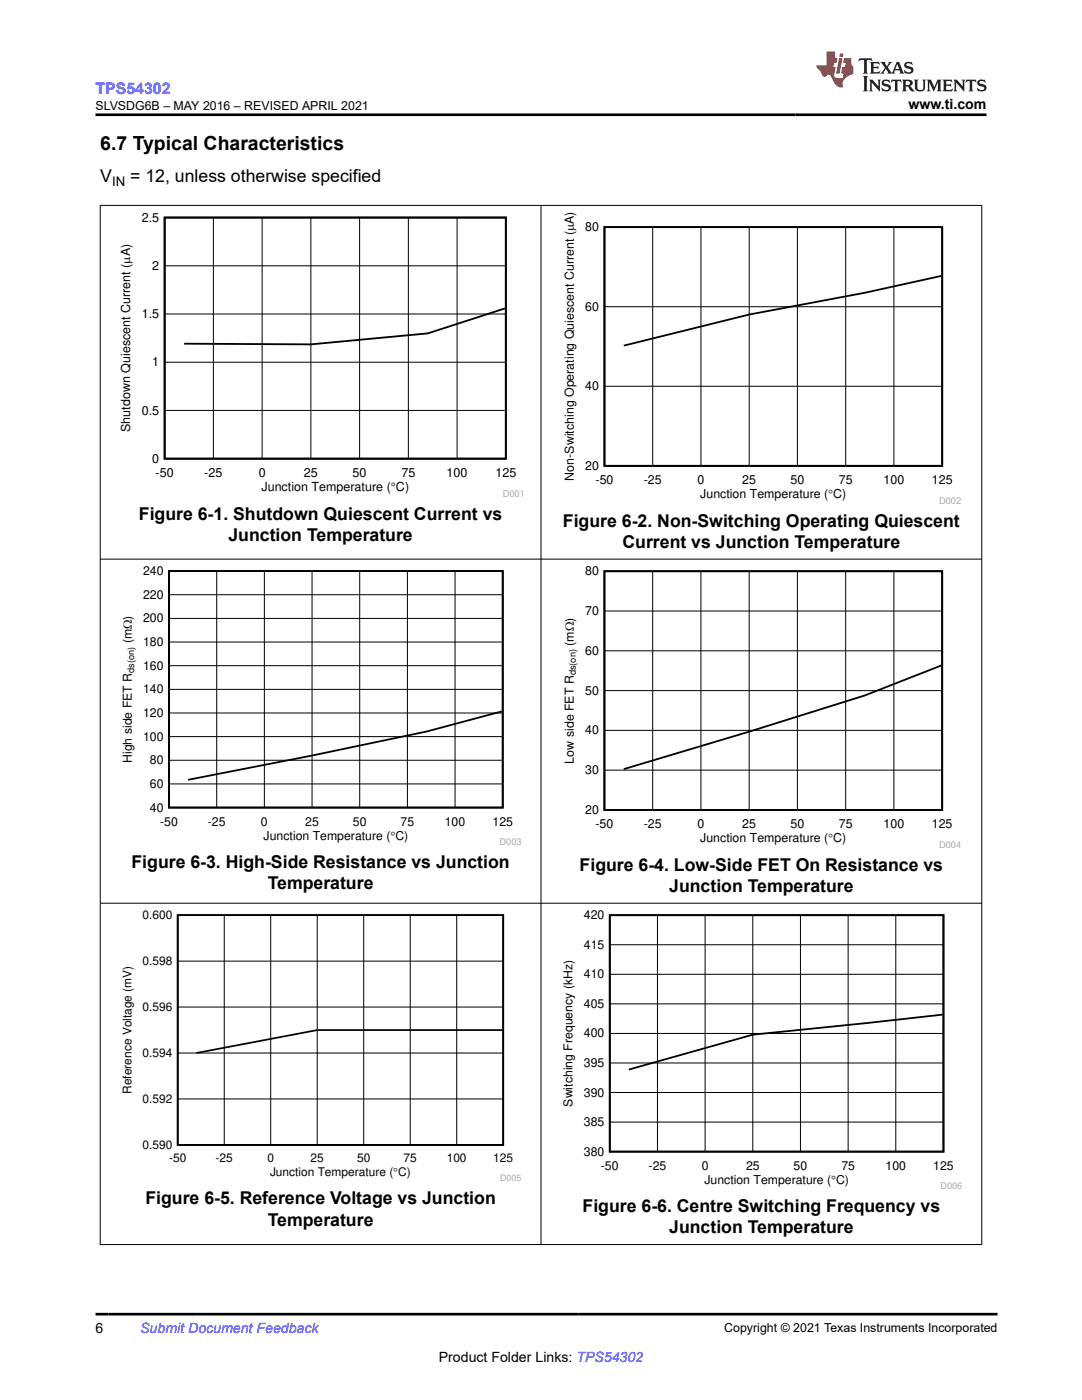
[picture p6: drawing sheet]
<svg xmlns="http://www.w3.org/2000/svg" width="216mm" height="279mm" viewBox="0 0 216 279" stroke-linecap="round" stroke-linejoin="round" font-family="sans-serif">
<defs><g id="words">
<text font-size="3.9" x="20" y="29.9">6.7 Typical Characteristics</text>
<g font-size="3.5">
<text x="20" y="36.4">V</text>
<text x="26" y="36.4">= 12, unless otherwise specified</text>
<text x="27.7" y="103.8">Figure 6-1. Shutdown Quiescent Current vs</text>
<text x="112.3" y="105.1">Figure 6-2. Non-Switching Operating Quiescent</text>
<text x="45.6" y="108">Junction Temperature</text>
<text x="124.2" y="109.4">Current vs Junction Temperature</text>
<text x="26.2" y="173.3">Figure 6-3. High-Side Resistance vs Junction</text>
<text x="115.7" y="173.8">Figure 6-4. Low-Side FET On Resistance vs</text>
<text x="53.4" y="177.5">Temperature</text>
<text x="133.5" y="178">Junction Temperature</text>
<text x="29" y="240.4">Figure 6-5. Reference Voltage vs Junction</text>
<text x="53.4" y="244.6">Temperature</text>
<text x="116.2" y="241.9">Figure 6-6. Centre Switching Frequency vs</text>
<text x="133.5" y="246.2">Junction Temperature</text>
</g>
<text font-size="3.2" fill="#00f" x="19" y="18.7">TPS54302</text>
<g font-size="2.8">
<text x="181.3" y="21.8">www.ti.com</text>
<text x="19" y="266.1">6</text>
<text x="87.6" y="271.7">Product Folder Links: TPS54302</text>
</g>
<text font-size="2.8" fill="#00f" x="28" y="266.1">Submit Document Feedback</text>
<text font-size="2.6" x="22.4" y="37.1">IN</text>
<g font-size="2.5">
<text x="19" y="21.9">SLVSDG6B – MAY 2016 – REVISED APRIL 2021</text>
<text x="28.3" y="44.2">2.5</text>
<text x="116.8" y="46.1">80</text>
<text x="30.4" y="53.9">2</text>
<text x="28.3" y="63.5">1.5</text>
<text x="116.8" y="62">60</text>
<text x="30.4" y="73.1">1</text>
<text x="116.8" y="77.9">40</text>
<text x="28.3" y="82.7">0.5</text>
<text x="26" y="86.2" transform="rotate(-90 26 86.2)">Shutdown Quiescent Current (PA)</text>
<text x="30.4" y="92.4">0</text>
<text x="31" y="95.2">-50</text>
<text x="40.8" y="95.2">-25</text>
<text x="51.6" y="95.2">0</text>
<text x="60.6" y="95.2">25</text>
<text x="70.4" y="95.2">50</text>
<text x="80.1" y="95.2">75</text>
<text x="89.1" y="95.2">100</text>
<text x="98.9" y="95.2">125</text>
<text x="114.5" y="95.9" transform="rotate(-90 114.5 95.9)">Non-Switching Operating Quiescent Current (PA)</text>
<text x="116.8" y="93.8">20</text>
<text x="52.2" y="98.1">Junction Temperature (qC)</text>
<text x="118.8" y="96.6">-50</text>
<text x="128.5" y="96.6">-25</text>
<text x="139.2" y="96.6">0</text>
<text x="139.7" y="99.4">Junction Temperature (qC)</text>
<text x="148.1" y="96.6">25</text>
<text x="157.7" y="96.6">50</text>
<text x="167.4" y="96.6">75</text>
<text x="176.3" y="96.6">100</text>
<text x="185.9" y="96.6">125</text>
<text x="116.8" y="114.8">80</text>
<text x="116.8" y="122.8">70</text>
<text x="114.5" y="128.9" transform="rotate(-90 114.5 128.9)">(m:)</text>
<text x="116.8" y="130.7">60</text>
<text x="116.8" y="138.6">50</text>
<text x="116.8" y="146.6">40</text>
<text x="114.5" y="152.4" transform="rotate(-90 114.5 152.4)">Low side FET R</text>
<text x="116.8" y="154.5">30</text>
<text x="116.8" y="162.4">20</text>
<text x="118.8" y="165.3">-50</text>
<text x="128.5" y="165.3">-25</text>
<text x="139.2" y="165.3">0</text>
<text x="148.1" y="165.3">25</text>
<text x="157.7" y="165.3">50</text>
<text x="167.4" y="165.3">75</text>
<text x="176.3" y="165.3">100</text>
<text x="185.9" y="165.3">125</text>
<text x="139.7" y="168.1">Junction Temperature (qC)</text>
<text x="144.5" y="265.8">Copyright © 2021 Texas Instruments Incorporated</text>
</g>
<g font-size="2.4">
<text x="28.6" y="119.5">220</text>
<text x="28.6" y="114.8">240</text>
<text x="28.6" y="124.2">200</text>
<text x="26.3" y="128.4" transform="rotate(-90 26.3 128.4)">(m:)</text>
<text x="28.6" y="128.9">180</text>
<text x="28.6" y="133.7">160</text>
<text x="28.6" y="143.1">120</text>
<text x="28.6" y="138.4">140</text>
<text x="28.6" y="147.8">100</text>
<text x="26.3" y="152.3" transform="rotate(-90 26.3 152.3)">High side FET R</text>
<text x="29.9" y="152.5">80</text>
<text x="29.9" y="157.3">60</text>
<text x="29.9" y="162">40</text>
<text x="32" y="164.8">-50</text>
<text x="41.5" y="164.8">-25</text>
<text x="52.1" y="164.8">0</text>
<text x="52.6" y="167.6">Junction Temperature (qC)</text>
<text x="60.9" y="164.8">25</text>
<text x="70.4" y="164.8">50</text>
<text x="79.9" y="164.8">75</text>
<text x="88.8" y="164.8">100</text>
<text x="98.3" y="164.8">125</text>
<text x="28.5" y="183.4">0.600</text>
<text x="116.5" y="183.5">420</text>
<text x="116.5" y="189.3">415</text>
<text x="28.5" y="192.6">0.598</text>
<text x="116.5" y="195.3">410</text>
<text x="28.5" y="201.8">0.596</text>
<text x="116.5" y="201.1">405</text>
<text x="116.5" y="207">400</text>
<text x="28.5" y="210.9">0.594</text>
<text x="116.5" y="212.9">395</text>
<text x="26.2" y="218.3" transform="rotate(-90 26.2 218.3)">Reference Voltage (mV)</text>
<text x="28.5" y="220.1">0.592</text>
<text x="114.3" y="220.8" transform="rotate(-90 114.3 220.8)">Switching Frequency (kHz)</text>
<text x="116.5" y="218.8">390</text>
<text x="116.5" y="224.7">385</text>
<text x="28.5" y="229.3">0.590</text>
<text x="33.7" y="232">-50</text>
<text x="43" y="232">-25</text>
<text x="53.4" y="232">0</text>
<text x="62" y="232">25</text>
<text x="71.2" y="232">50</text>
<text x="80.5" y="232">75</text>
<text x="89.1" y="232">100</text>
<text x="98.4" y="232">125</text>
<text x="116.5" y="230.6">380</text>
<text x="119.9" y="233.4">-50</text>
<text x="129.4" y="233.4">-25</text>
<text x="140" y="233.4">0</text>
<text x="148.9" y="233.4">25</text>
<text x="158.4" y="233.4">50</text>
<text x="167.9" y="233.4">75</text>
<text x="176.7" y="233.4">100</text>
<text x="186.2" y="233.4">125</text>
<text x="53.9" y="234.7">Junction Temperature (qC)</text>
<text x="140.6" y="236.2">Junction Temperature (qC)</text>
</g>
<text font-size="1.9" fill="#a8a8a8" x="100.3" y="99.1">D001</text>
<g font-size="1.8" fill="#a8a8a8">
<text x="187.4" y="100.5">D002</text>
<text x="99.7" y="168.6">D003</text>
<text x="187.4" y="169.2">D004</text>
<text x="99.8" y="235.7">D005</text>
<text x="187.6" y="237.3">D006</text>
</g>
<g font-size="1.8">
<text x="26.7" y="134.3" transform="rotate(-90 26.7 134.3)">ds(on)</text>
<text x="114.9" y="134.8" transform="rotate(-90 114.9 134.8)">ds(on)</text>
</g>
</g></defs>
<path d="M32.9 43.4h68v48.1h-68zM100.7 61.6l-15.3 4.9-23.4 2.2-25.3-.1" fill="none" stroke="#000" stroke-width=".36"/>
<path d="M32.9 53.1h68M42.6 43.4v48.1M52.3 43.4v48.1M62 43.4v48.1M71.8 43.4v48.1M81.5 43.4v48.1M91.2 43.4v48.1M32.9 72.3h68M32.9 62.7h68M32.9 81.9h68" fill="none" stroke="#000" stroke-width=".2"/>
<path d="M112.1 42.4h79.7v58.1h-79.7z" fill-rule="evenodd" fill="#fff"/>
<path d="M120.6 45.3h67.4v47.7h-67.4zM187.8 55.1l-15.2 3.3-23.1 4.4-25 6.2" fill="none" stroke="#000" stroke-width=".36"/>
<path d="M130.2 45.3v47.7M139.9 45.3v47.7M149.5 45.3v47.7M159.1 45.3v47.7M168.8 45.3v47.7M178.4 45.3v47.7M120.6 77.1h67.4M120.6 61.2h67.4" fill="none" stroke="#000" stroke-width=".2"/>
<path d="M24 113h80v55.7h-80z" fill-rule="evenodd" fill="#fff"/>
<path d="M33.7 114h66.6v47.2h-66.6zM100.1 142l-15 4-22.8 4.8-24.8 4.8" fill="none" stroke="#000" stroke-width=".36"/>
<g fill="none" stroke="#000" stroke-width=".2">
<path d="M33.7 118.7h66.6M43.2 114v47.2M52.8 114v47.2M62.3 114v47.2M71.8 114v47.2M81.3 114v47.2M90.8 114v47.2M33.7 137.6h66.6M33.7 132.8h66.6M33.7 128.1h66.6M33.7 123.4h66.6M33.7 156.4h66.6"/>
<path d="M33.7 151.7h66.6M33.7 147h66.6M33.7 142.3h66.6"/>
</g>
<path d="M112.1 113h79.7v56.2h-79.7z" fill-rule="evenodd" fill="#fff"/>
<path d="M120.6 114h67.4v47.6h-67.4zM187.8 132.8l-15.2 6-23.1 7.2-25 7.5" fill="none" stroke="#000" stroke-width=".36"/>
<path d="M130.2 114v47.6M139.9 114v47.6M149.5 114v47.6M159.1 114v47.6M168.7 114v47.6M178.4 114v47.6M120.6 137.8h67.4M120.6 129.9h67.4M120.6 121.9h67.4M120.6 153.7h67.4M120.6 145.8h67.4" fill="none" stroke="#000" stroke-width=".2"/>
<path d="M24 181.7h80v54.1h-80z" fill-rule="evenodd" fill="#fff"/>
<path d="M35.5 182.6h64.9v45.9h-64.9zM100.2 205.6h-36.9l-24.1 4.6" fill="none" stroke="#000" stroke-width=".35"/>
<path d="M35.5 191.8h64.9M44.7 182.6v45.9M54 182.6v45.9M63.3 182.6v45.9M72.6 182.6v45.9M81.9 182.6v45.9M91.1 182.6v45.9M35.5 219.3h64.9M35.5 210.2h64.9M35.5 201h64.9" fill="none" stroke="#000" stroke-width=".2"/>
<path d="M111.9 181.7h80.1v55.6h-80.1z" fill-rule="evenodd" fill="#fff"/>
<path d="M121.7 182.6h66.6v47.2h-66.6zM188.1 202.5l-37.9 4-24.7 7" fill="none" stroke="#000" stroke-width=".36"/>
<g fill="none" stroke="#000" stroke-width=".2">
<path d="M19.9 41h176.1M20 40.9v207.5M107.9 40.9v207.5M195.9 40.9v207.5M19.9 111.6h176.1M19.9 180.3h176.1M121.7 194.4h66.6M121.7 188.5h66.6M131.2 182.6v47.2M140.7 182.6v47.2M150.2 182.6v47.2M159.7 182.6v47.2"/>
<path d="M169.2 182.6v47.2M178.7 182.6v47.2M121.7 218h66.6M121.7 212.1h66.6M121.7 206.2h66.6M121.7 200.3h66.6M121.7 223.9h66.6M19.9 248.4h176.1"/>
</g>
<path d="M171.5 11.6l-.2 .6 .5-.2h.6v.1v2.2l-.2 .4h1l-.2-.4v-2.2v-.1h.5l.6 .2-.2-.6zM173.6 12.4l.2 .3v1.6l-.2 .4h1.9l.1-.6a1.08 1.08 0 0 1-1.3 .2v-.7h.6l.4 .2v-.7l-.4 .2h-.6v-.5l.2-.2a1 1 0 0 1 1 .3l-.1-.5zM175.7 12.4l.9 1.1-1 1.2h.9l-.2-.2 .5-.8 .4 .8-.2 .2h1.6l-.2-.2 .2-.5h.9l.1 .5-.1 .2h.9l-.2-.4-.8-1.9h-.5l-.9 2.1-.9-1.1 .9-1h-.8l.2 .2-.4 .6-.4-.6 .2-.2zM179 12.8l.4 1h-.7zM180.7 12.5a.65 .65 0 0 0-.2 .7 .65 .65 0 0 0 .6 .5l.6 .1 .1 .3a.79 .79 0 0 1-.7 .4 .79 .79 0 0 1-.7-.5l.1 .7 .2-.1a.93 .93 0 0 0 1.1 0 .93 .93 0 0 0 .4-.9 1.46 1.46 0 0 0-1.2-.6l-.1-.3a1.09 1.09 0 0 1 1.2 .2l-.2-.6-.1 .1-.5-.2zM172.2 15.2l.2 .4v2.2l-.2 .4h1l-.2-.4v-2.2l.2-.4zM173.4 15.9l.2 .4v1.5l-.2 .4h.8l-.3-.4 .1-1.3 1.6 1.8v-2l.2-.4h-.7l.1 .2 .1 1.1-1.2-1.3zM176.2 16a.65 .65 0 0 0-.2 .8 .65 .65 0 0 0 .6 .4l.6 .2 .1 .2a.79 .79 0 0 1-.7 .4 .79 .79 0 0 1-.7-.5l.1 .7 .2-.1a.93 .93 0 0 0 1.1 .1 .93 .93 0 0 0 .4-1 1.46 1.46 0 0 0-1.2-.5l-.1-.4a1.09 1.09 0 0 1 1.2 .2l-.1-.6-.2 .1-.5-.1zM177.9 15.9l-.1 .6a.63 .63 0 0 1 .8-.3v1.6l-.3 .4h1l-.2-.4v-1.6a.66 .66 0 0 1 .8 .3l-.1-.6zM180 15.9l.2 .4v1.5l-.2 .4h1l-.2-.2-.1-.7h.5l.1 .2a.79 .79 0 0 0 1.2 .6l-1-.9a.61 .61 0 0 0 .6-.6 .61 .61 0 0 0-.5-.7zM180.8 16.2h.1a.47 .47 0 0 1 .5 .1 .47 .47 0 0 1 .1 .5l-.1 .1-.7 .1zM182.3 15.9l.2 .2a2.27 2.27 0 0 0 .4 2 1.04 1.04 0 0 0 1.7-.7v-1.3l.2-.2h-.8l.2 .4v1.1a.6 .6 0 0 1-.6 .6 .6 .6 0 0 1-.6-.6v-1.1l.3-.4zM184.9 15.9l.2 .4v1.5l-.2 .4h.8l-.3-.4v-1.4l.9 1.9 .9-1.9v1.4l-.3 .4h1l-.2-.4v-1.5l.2-.4h-.8l-.7 1.5-.6-1.5zM188.1 15.9l.2 .4v1.5l-.2 .4h1.9l.1-.6a1.09 1.09 0 0 1-1.3 .2v-.7h.6l.4 .2v-.6l-.4 .2h-.6v-.6l.2-.1a1.01 1.01 0 0 1 1 .3l-.1-.6zM190.2 15.9l.3 .4v1.5l-.3 .4h.8l-.2-.4v-1.3l1.6 1.8v-2l.2-.4h-.7l.2 .2v1.1l-1.2-1.3zM192.8 15.9l-.1 .6a.63 .63 0 0 1 .8-.3v1.6l-.3 .4h1l-.2-.4v-1.6a.66 .66 0 0 1 .8 .3l-.1-.6zM195.2 16a.65 .65 0 0 0-.2 .8 .65 .65 0 0 0 .6 .4l.6 .2 .2 .2a.79 .79 0 0 1-.7 .4 .79 .79 0 0 1-.7-.5l.1 .7 .2-.1a.93 .93 0 0 0 1 .1 .93 .93 0 0 0 .5-1 1.46 1.46 0 0 0-1.3-.5v-.4a1.09 1.09 0 0 1 1.2 .2l-.2-.6-.2 .1-.5-.1z" fill="#231f20"/>
<path d="M164.9 10.3v2.7h-2l.1 .4 .8 1a.95 .95 0 0 0 1 .9 .59 .59 0 0 1 .5-.4 .59 .59 0 0 1 .5 .3l.4 .8a1.59 1.59 0 0 0 2.1 1.4 1.61 1.61 0 0 1 1-2.3l1-.3-.1-1.5a1.59 1.59 0 0 1-.3-1.7h-1.5l-.2 .9h.6l-.2 .9h-.5l-.2 .9v.3l.4 .1-.1 .9h-.7a.73 .73 0 0 1-1-.7l.3-1.5h-.5l.1-.9h.5l.2-.9h-.5v-1.3zM167.4 11.6l-.6 3.1h.7l.6-3.1zM167.6 10.7l-.1 .6h.7l.1-.6z" fill="#ed1c24"/>
<path d="M19 22.9h177.8M19 262.3h180" fill="none" stroke="#000" stroke-width=".53"/>
<use href="#words"/>
</svg>
